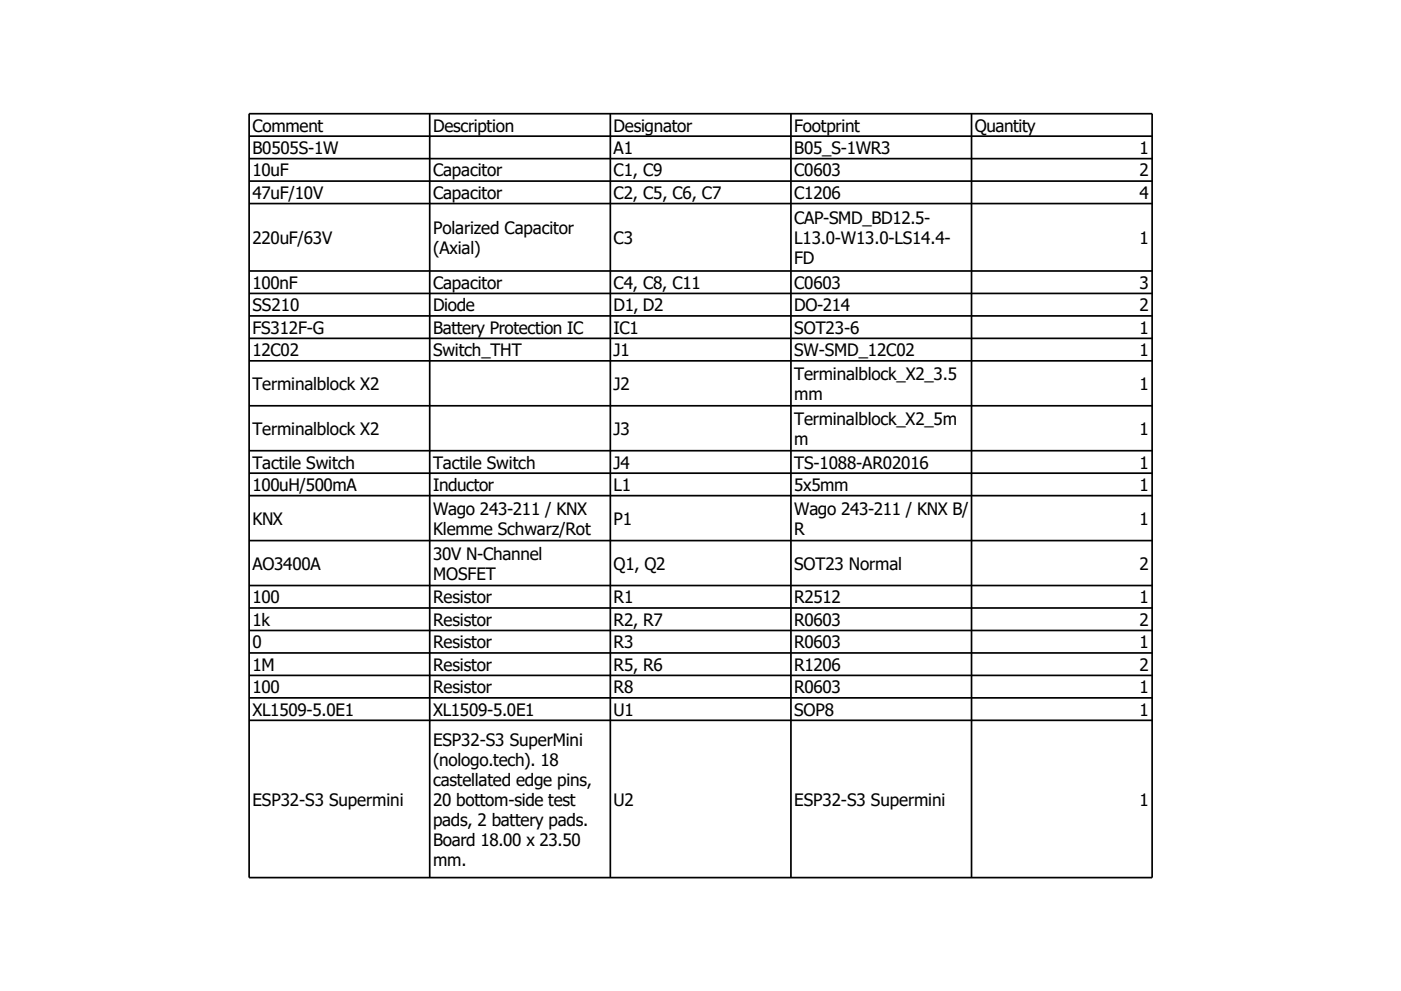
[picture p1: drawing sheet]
<svg xmlns="http://www.w3.org/2000/svg" width="297mm" height="210mm" viewBox="0 0 297 210" stroke-linecap="round" stroke-linejoin="round" font-family="sans-serif">
<defs><g id="words">
<g font-size="3.6">
<text x="53.5" y="27.9">Comment</text>
<text x="91.8" y="27.9">Description</text>
<text x="130.1" y="27.9">Designator</text>
<text x="168.3" y="27.9">Footprint</text>
<text x="206.6" y="27.9">Quantity</text>
<text x="53.5" y="32.6">B0505S-1W</text>
<text x="130.1" y="32.6">A1</text>
<text x="168.3" y="32.6">B05_S-1WR3</text>
<text x="241.5" y="32.6">1</text>
<text x="53.5" y="37.4">10uF</text>
<text x="91.8" y="37.4">Capacitor</text>
<text x="130.1" y="37.4">C1, C9</text>
<text x="168.3" y="37.4">C0603</text>
<text x="241.5" y="37.4">2</text>
<text x="53.5" y="42.2">47uF/10V</text>
<text x="91.8" y="42.2">Capacitor</text>
<text x="130.1" y="42.2">C2, C5, C6, C7</text>
<text x="168.3" y="42.2">C1206</text>
<text x="168.3" y="47.5">CAP-SMD_BD12.5-</text>
<text x="241.5" y="42.2">4</text>
<text x="53.5" y="51.7">220uF/63V</text>
<text x="91.8" y="49.6">Polarized Capacitor</text>
<text x="91.8" y="53.8">(Axial)</text>
<text x="130.1" y="51.7">C3</text>
<text x="168.3" y="51.7">L13.0-W13.0-LS14.4-</text>
<text x="241.5" y="51.7">1</text>
<text x="168.3" y="55.9">FD</text>
<text x="53.5" y="61.2">100nF</text>
<text x="53.5" y="66">SS210</text>
<text x="91.8" y="61.2">Capacitor</text>
<text x="91.8" y="66">Diode</text>
<text x="130.1" y="61.2">C4, C8, C11</text>
<text x="130.1" y="66">D1, D2</text>
<text x="168.3" y="61.2">C0603</text>
<text x="168.3" y="66">DO-214</text>
<text x="241.5" y="61.2">3</text>
<text x="241.5" y="66">2</text>
<text x="53.5" y="70.7">FS312F-G</text>
<text x="91.8" y="70.7">Battery Protection IC</text>
<text x="130.1" y="70.7">IC1</text>
<text x="168.3" y="70.7">SOT23-6</text>
<text x="241.5" y="70.7">1</text>
<text x="53.5" y="75.5">12C02</text>
<text x="91.8" y="75.5">Switch_THT</text>
<text x="130.1" y="75.5">J1</text>
<text x="168.3" y="75.5">SW-SMD_12C02</text>
<text x="241.5" y="75.5">1</text>
<text x="53.5" y="82.7">Terminalblock X2</text>
<text x="130.1" y="82.7">J2</text>
<text x="168.3" y="80.5">Terminalblock_X2_3.5</text>
<text x="241.5" y="82.7">1</text>
<text x="168.3" y="84.8">mm</text>
<text x="53.5" y="92.2">Terminalblock X2</text>
<text x="130.1" y="92.2">J3</text>
<text x="168.3" y="90.1">Terminalblock_X2_5m</text>
<text x="168.3" y="94.3">m</text>
<text x="241.5" y="92.2">1</text>
<text x="53.5" y="99.3">Tactile Switch</text>
<text x="91.8" y="99.3">Tactile Switch</text>
<text x="130.1" y="99.3">J4</text>
<text x="168.3" y="99.3">TS-1088-AR02016</text>
<text x="241.5" y="99.3">1</text>
<text x="53.5" y="104.1">100uH/500mA</text>
<text x="91.8" y="104.1">Inductor</text>
<text x="130.1" y="104.1">L1</text>
<text x="168.3" y="104.1">5x5mm</text>
<text x="241.5" y="104.1">1</text>
<text x="53.5" y="111.2">KNX</text>
<text x="91.8" y="109.1">Wago 243-211 / KNX</text>
<text x="91.8" y="113.3">Klemme Schwarz/Rot</text>
<text x="130.1" y="111.2">P1</text>
<text x="168.3" y="109.1">Wago 243-211 / KNX B/</text>
<text x="168.3" y="113.3">R</text>
<text x="241.5" y="111.2">1</text>
<text x="91.8" y="118.6">30V N-Channel</text>
<text x="53.5" y="120.8">AO3400A</text>
<text x="91.8" y="122.9">MOSFET</text>
<text x="130.1" y="120.8">Q1, Q2</text>
<text x="168.3" y="120.8">SOT23 Normal</text>
<text x="241.5" y="120.8">2</text>
<text x="53.5" y="127.9">100</text>
<text x="91.8" y="127.9">Resistor</text>
<text x="130.1" y="127.9">R1</text>
<text x="168.3" y="127.9">R2512</text>
<text x="241.5" y="127.9">1</text>
<text x="53.5" y="132.7">1k</text>
<text x="53.5" y="137.4">0</text>
<text x="91.8" y="132.7">Resistor</text>
<text x="91.8" y="137.4">Resistor</text>
<text x="130.1" y="132.7">R2, R7</text>
<text x="130.1" y="137.4">R3</text>
<text x="168.3" y="132.7">R0603</text>
<text x="168.3" y="137.4">R0603</text>
<text x="241.5" y="132.7">2</text>
<text x="241.5" y="137.4">1</text>
<text x="53.5" y="142.2">1M</text>
<text x="91.8" y="142.2">Resistor</text>
<text x="130.1" y="142.2">R5, R6</text>
<text x="168.3" y="142.2">R1206</text>
<text x="241.5" y="142.2">2</text>
<text x="53.5" y="146.9">100</text>
<text x="91.8" y="146.9">Resistor</text>
<text x="130.1" y="146.9">R8</text>
<text x="168.3" y="146.9">R0603</text>
<text x="241.5" y="146.9">1</text>
<text x="53.5" y="151.7">XL1509-5.0E1</text>
<text x="91.8" y="151.7">XL1509-5.0E1</text>
<text x="130.1" y="151.7">U1</text>
<text x="168.3" y="151.7">SOP8</text>
<text x="241.5" y="151.7">1</text>
<text x="91.8" y="158.1">ESP32-S3 SuperMini</text>
<text x="91.8" y="162.3">(nologo.tech). 18</text>
<text x="91.8" y="166.5">castellated edge pins,</text>
<text x="53.5" y="170.8">ESP32-S3 Supermini</text>
<text x="91.8" y="170.8">20 bottom-side test</text>
<text x="130.1" y="170.8">U2</text>
<text x="168.3" y="170.8">ESP32-S3 Supermini</text>
<text x="241.5" y="170.8">1</text>
<text x="91.8" y="175">pads, 2 battery pads.</text>
<text x="91.8" y="179.2">Board 18.00 x 23.50</text>
<text x="91.8" y="183.5">mm.</text>
</g>
</g></defs>
<g fill="none" stroke="#000" stroke-width=".36">
<path d="M52.8 24.1h191.4v161.9h-191.4zM52.8 28.9h191.4M52.8 33.6h191.4M52.8 38.4h191.4M91.1 24.1v161.9M129.4 24.1v161.9M167.6 24.1v161.9M205.9 24.1v161.9M52.8 43.1h191.4M52.8 57.4h191.4M52.8 62.2h191.4M52.8 67h191.4"/>
<path d="M52.8 71.7h191.4M52.8 76.5h191.4M52.8 86h191.4M52.8 95.5h191.4M52.8 100.3h191.4M52.8 105.1h191.4M52.8 114.6h191.4M52.8 124.1h191.4M52.8 128.9h191.4M52.8 133.6h191.4M52.8 138.4h191.4M52.8 143.2h191.4"/>
<path d="M52.8 147.9h191.4M52.8 152.7h191.4"/>
</g>
<use href="#words"/>
</svg>
